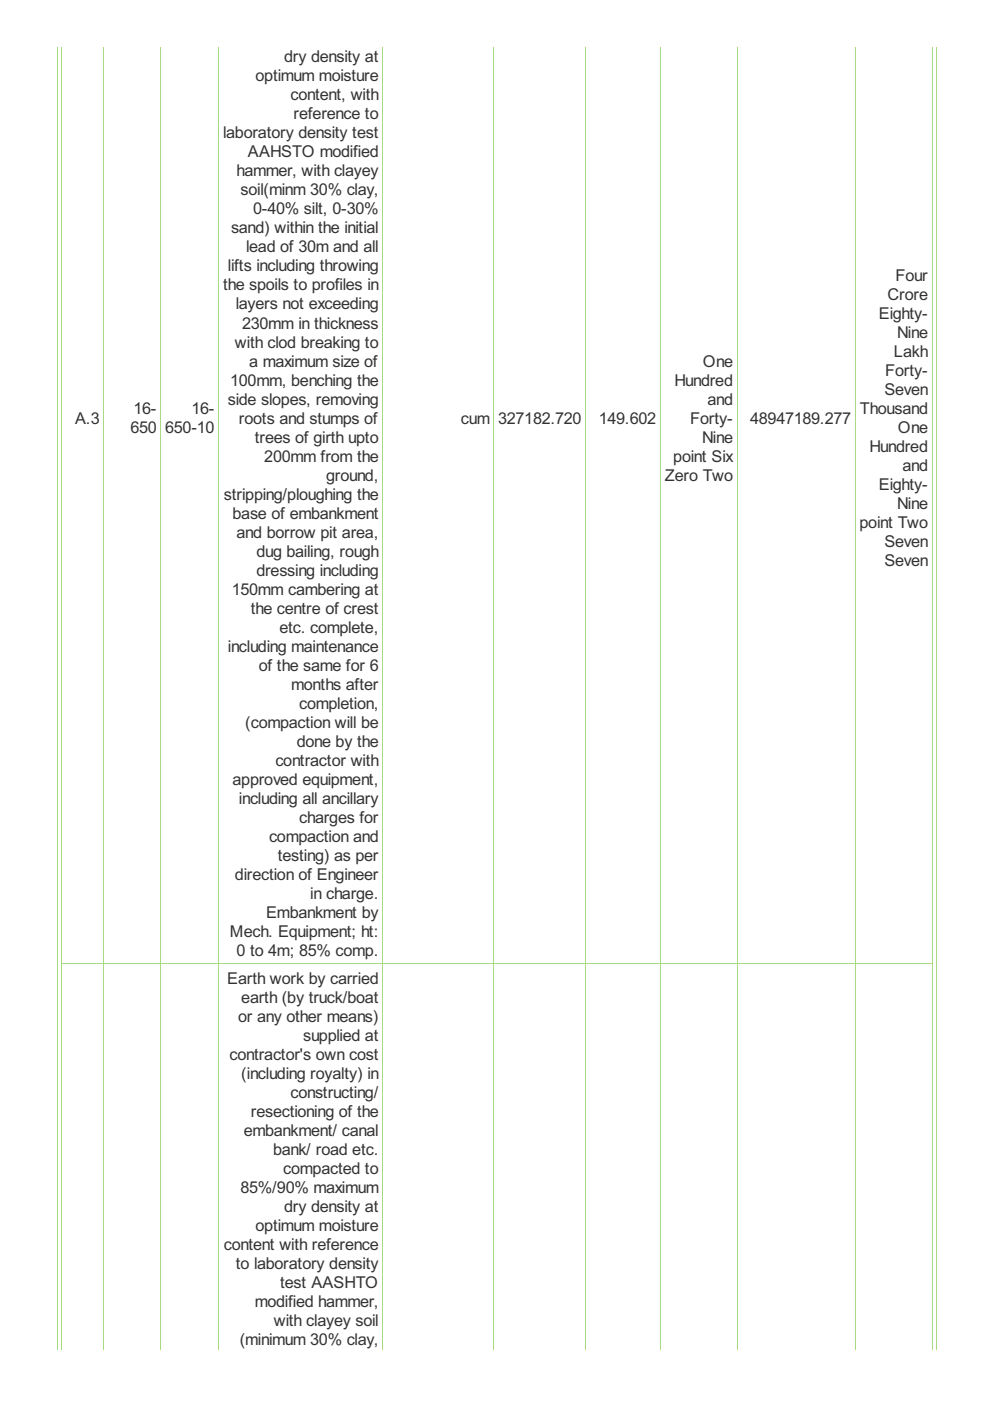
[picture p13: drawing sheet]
<svg xmlns="http://www.w3.org/2000/svg" width="210mm" height="297mm" viewBox="0 0 210 297" stroke-linecap="round" stroke-linejoin="round" font-family="sans-serif">
<defs><g id="words">
<g font-size="3.9" fill="#333">
<text x="54.2" y="17.2">optimum moisture</text>
<text x="60.2" y="13.2">dry density at</text>
<text x="61.6" y="21.3">content, with</text>
<text x="47.3" y="29.3">laboratory density test</text>
<text x="62.3" y="25.3">reference to</text>
<text x="52.6" y="33.4">AAHSTO modified</text>
<text x="50.2" y="37.4">hammer, with clayey</text>
<text x="51" y="41.4">soil(minm 30% clay,</text>
<text x="53.7" y="45.5">0-40% silt, 0-30%</text>
<text x="49" y="49.5">sand) within the initial</text>
<text x="52.2" y="53.5">lead of 30m and all</text>
<text x="48.3" y="57.6">lifts including throwing</text>
<text x="189.9" y="59.6">Four</text>
<text x="47.3" y="61.6">the spoils to profiles in</text>
<text x="50" y="65.6">layers not exceeding</text>
<text x="188.2" y="63.6">Crore</text>
<text x="51.3" y="69.7">230mm in thickness</text>
<text x="186.3" y="67.6">Eighty-</text>
<text x="190.2" y="71.7">Nine</text>
<text x="49.8" y="73.7">with clod breaking to</text>
<text x="52.8" y="77.7">a maximum size of</text>
<text x="149" y="77.7">One</text>
<text x="189.5" y="75.7">Lakh</text>
<text x="48.8" y="81.8">100mm, benching the</text>
<text x="143" y="81.8">Hundred</text>
<text x="187.5" y="83.8">Seven</text>
<text x="187.7" y="79.7">Forty-</text>
<text x="15.9" y="89.8">A.3</text>
<text x="28.3" y="87.8">16-</text>
<text x="40.6" y="87.8">16-</text>
<text x="48.3" y="85.8">side slopes, removing</text>
<text x="50.7" y="89.8">roots and stumps of</text>
<text x="97.7" y="89.8">cum</text>
<text x="105.6" y="89.8">327182.720</text>
<text x="127" y="89.8">149.602</text>
<text x="146.3" y="89.8">Forty-</text>
<text x="150" y="85.8">and</text>
<text x="159.1" y="89.8">48947189.277</text>
<text x="182.3" y="87.8">Thousand</text>
<text x="27.6" y="91.8">650</text>
<text x="35" y="91.8">650-10</text>
<text x="54" y="93.9">trees of girth upto</text>
<text x="148.9" y="93.9">Nine</text>
<text x="184.3" y="95.9">Hundred</text>
<text x="190.4" y="91.8">One</text>
<text x="56" y="97.9">200mm from the</text>
<text x="69.1" y="101.9">ground,</text>
<text x="141" y="101.9">Zero Two</text>
<text x="142.8" y="97.9">point Six</text>
<text x="191.3" y="99.9">and</text>
<text x="47.5" y="106">stripping/ploughing the</text>
<text x="186.3" y="103.9">Eighty-</text>
<text x="190.2" y="108">Nine</text>
<text x="49.3" y="110">base of embankment</text>
<text x="182.3" y="112">point Two</text>
<text x="50.2" y="114">and borrow pit area,</text>
<text x="54.4" y="118.1">dug bailing, rough</text>
<text x="187.5" y="116">Seven</text>
<text x="54.4" y="122.1">dressing including</text>
<text x="187.5" y="120.1">Seven</text>
<text x="49.1" y="126.1">150mm cambering at</text>
<text x="53.2" y="130.2">the centre of crest</text>
<text x="59.2" y="134.2">etc. complete,</text>
<text x="48.3" y="138.2">including maintenance</text>
<text x="54.9" y="142.3">of the same for 6</text>
<text x="61.8" y="146.3">months after</text>
<text x="52" y="154.4">(compaction will be</text>
<text x="63.4" y="150.3">completion,</text>
<text x="62.9" y="158.4">done by the</text>
<text x="49.3" y="166.5">approved equipment,</text>
<text x="58.4" y="162.4">contractor with</text>
<text x="50.7" y="170.5">including all ancillary</text>
<text x="57" y="178.6">compaction and</text>
<text x="63.4" y="174.5">charges for</text>
<text x="58.9" y="182.6">testing) as per</text>
<text x="49.8" y="186.6">direction of Engineer</text>
<text x="65.8" y="190.7">in charge.</text>
<text x="56.4" y="194.7">Embankment by</text>
<text x="48.7" y="198.7">Mech. Equipment; ht:</text>
<text x="50.2" y="202.8">0 to 4m; 85% comp.</text>
<text x="48.2" y="208.6">Earth work by carried</text>
<text x="51.2" y="212.7">earth (by truck/boat</text>
<text x="50.5" y="216.7">or any other means)</text>
<text x="64.3" y="220.7">supplied at</text>
<text x="48.6" y="224.8">contractor's own cost</text>
<text x="51.2" y="228.8">(including royalty) in</text>
<text x="61.6" y="232.8">constructing/</text>
<text x="53.2" y="236.9">resectioning of the</text>
<text x="51.7" y="240.9">embankment/ canal</text>
<text x="57.9" y="244.9">bank/ road etc.</text>
<text x="60.1" y="249">compacted to</text>
<text x="51" y="253">85%/90% maximum</text>
<text x="60.2" y="257">dry density at</text>
<text x="54.2" y="261.1">optimum moisture</text>
<text x="47.5" y="265.1">content with reference</text>
<text x="50" y="269.1">to laboratory density</text>
<text x="59.4" y="273.2">test AASHTO</text>
<text x="54" y="277.2">modified hammer,</text>
<text x="58.1" y="281.2">with clayey soil</text>
<text x="50.8" y="285.3">(minimum 30% clay,</text>
</g>
</g></defs>
<g fill="none" stroke="#a8da7f" stroke-width=".21">
<path d="M12.1 9.9v276.3M13.1 9.9v276.3M22 9.9v276.3M34.1 9.9v276.3M46.4 9.9v276.3M81.2 9.9v276.3M104.7 9.9v276.3M124.2 9.9v276.3M140 9.9v276.3M156.3 9.9v276.3M181.3 9.9v276.3M197.6 9.9v276.3"/>
<path d="M198.5 9.9v276.3M13 204.4h184.7"/>
</g>
<use href="#words"/>
</svg>
